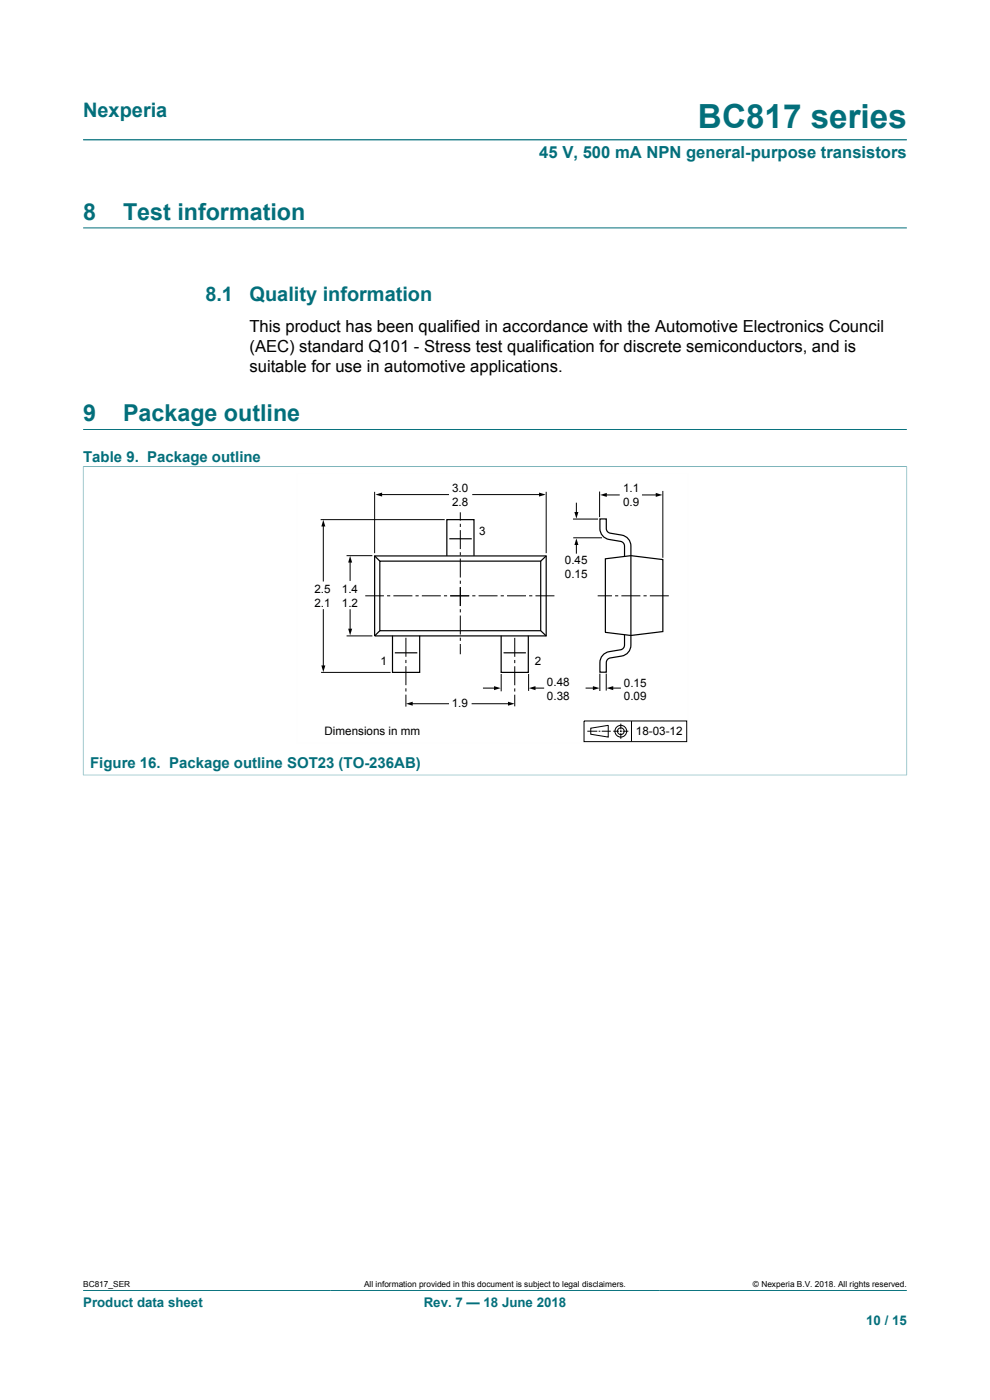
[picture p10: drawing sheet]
<svg xmlns="http://www.w3.org/2000/svg" width="210mm" height="297mm" viewBox="0 0 210 297" stroke-linecap="round" stroke-linejoin="round" font-family="sans-serif">
<defs><g id="words">
<text font-size="7.1" fill="#036f7b" x="148.1" y="27.2">BC817 series</text>
<g font-size="4.9" fill="#036f7b">
<text x="17.6" y="46.6">8</text>
<text x="26.1" y="46.6">Test information</text>
<text x="17.6" y="89.3">9</text>
<text x="26.1" y="89.3">Package outline</text>
</g>
<g font-size="4.2" fill="#036f7b">
<text x="17.6" y="24.8">Nexperia</text>
<text x="43.6" y="63.8">8.1</text>
<text x="52.9" y="63.8">Quality information</text>
</g>
<text font-size="3.5" fill="#036f7b" x="114.4" y="33.5">45 V, 500 mA NPN general-purpose transistors</text>
<g font-size="3.5">
<text x="52.9" y="70.4">This product has been qualified in accordance with the Automotive Electronics Council</text>
<text x="52.9" y="74.7">(AEC) standard Q101 - Stress test qualification for discrete semiconductors, and is</text>
<text x="52.9" y="78.9">suitable for use in automotive applications.</text>
</g>
<g font-size="3.2" fill="#036f7b">
<text x="17.6" y="97.9">Table 9. Package outline</text>
<text x="19.1" y="162.9">Figure 16. Package outline SOT23 (TO-236AB)</text>
</g>
<g font-size="2.8" fill="#036f7b">
<text x="17.6" y="277.3">Product data sheet</text>
<text x="89.9" y="277.3">Rev. 7 — 18 June 2018</text>
<text x="183.7" y="281">10 / 15</text>
</g>
<g font-size="2.5">
<text x="95.9" y="104.3">3.0</text>
<text x="95.9" y="107.3">2.8</text>
<text x="132.2" y="104.4">1.1</text>
<text x="132.2" y="107.3">0.9</text>
<text x="101.6" y="113.4">3</text>
<text x="119.8" y="119.7">0.45</text>
<text x="66.7" y="125.7">2.5</text>
<text x="72.5" y="125.7">1.4</text>
<text x="119.8" y="122.6">0.15</text>
<text x="66.7" y="128.7">2.1</text>
<text x="72.5" y="128.7">1.2</text>
<text x="80.7" y="141">1</text>
<text x="113.4" y="141">2</text>
<text x="116" y="145.6">0.48</text>
<text x="116" y="148.5">0.38</text>
<text x="132.3" y="145.7">0.15</text>
<text x="132.3" y="148.6">0.09</text>
<text x="68.8" y="156">Dimensions in mm</text>
<text x="95.8" y="150">1.9</text>
<text x="134.9" y="156">18-03-12</text>
</g>
<g font-size="1.8">
<text x="17.6" y="273.1">BC817_SER</text>
<text x="77.2" y="273.1">All information provided in this document is subject to legal disclaimers.</text>
<text x="159.7" y="273.1">© Nexperia B.V. 2018. All rights reserved.</text>
</g>
</g></defs>
<path d="M17.6 29.7h174.8M17.6 48.3h174.8M17.6 99h174.8M17.6 98.9v65.6M17.6 91.1h174.8M192.4 98.9v65.6M17.6 164.4h174.8M17.6 273.8h174.8" fill="none" stroke="#036f7b" stroke-width=".21"/>
<path d="M62.9 100.4h83.1v57.3h-83.1z" fill="none" stroke="#fefefe" stroke-width=".21"/>
<g fill="none" stroke="#000" stroke-width=".21">
<path d="M68 110.2h26.3M68.6 111.4v12M73.5 117.9h5.5M74.3 119.1v4.1M79.5 104.3v13M80.7 104.9h14.5M97.6 108.7v1.7M97.6 111.1v.7M97.6 112.5v4M97.6 117.2v.6M97.6 118.5v4M100.2 104.9h14.4"/>
<path d="M115.9 104.3v13M121.5 110.1h5.4M121.6 114.1h6.1M122.3 106.6v2.3M122.3 115.3v2.2M127.2 104.3v5.4M128.4 105h3.1M136.2 105h3.2M140.6 104.1v14.2M68.6 129.2v12.3M73.5 134.9h5.5M74.3 129.2v4.5"/>
<path d="M77.5 126.4h3.9M82.1 126.4h.7M83.4 126.4h4.1M86.1 135.3v4M86.1 140v.7M88.1 126.4h.7M89.5 126.4h4M94.2 126.4h.6M95.5 126.4h4M97.6 123.2v.7M97.6 124.5v4.1M97.6 129.2v.7"/>
<path d="M97.6 130.6v4M97.6 135.3v.6M97.6 136.6v2.2M100.2 126.4h.6M101.5 126.4h4M106.2 126.4h.7M107.6 126.4h4M109.2 135.3v4M112.2 126.4h.7M113.6 126.4h4M126.8 126.4h3M130.5 126.4h.6"/>
<path d="M131.8 126.4h4M136.5 126.4h.7M137.8 126.4h4.1M68.1 142.6h14.8M86.1 141.3v4.1M86.1 146v.7M86.1 147.4v2.5M87.2 149.3h8M100 149.3h8M102.4 146h2.7M106.3 143v3.7M109.2 140v.7"/>
<path d="M109.2 141.3v4.1M109.2 146v.7M109.2 147.4v2.4M112.1 143v3.6M113.3 146h2.1M123.9 152.9h21.8v4.4h-21.8zM124.2 146h1.8M124.6 155.1h2.1M125.3 154.5l3.7-.6v2.5l-3.7-.6zM127 155.1h.3M127.2 142.9v3.7M127.6 155.1h2"/>
<path d="M128.6 142.9v3.6M129.8 146h1.9M130.1 155.1h1.2M131.5 155.1h.4M131.7 153.5v1.2M131.7 154.9v.4M131.7 155.5v1.2M132.1 155.1h1.2M134 153v4.3"/>
<circle cx="131.7" cy="155.1" r="1.25"/>
<circle cx="131.7" cy="155.1" r=".71"/>
</g>
<g fill="#000">
<path d="M68.6 110.3l.4 1.4h-.8zM74.3 117.9l.4 1.4h-.8zM79.6 104.9l1.5-.4v.8zM114.3 104.5l1.5 .4-1.5 .4zM121.8 108.6h.9l-.4 1.4zM122.3 114.2l.4 1.4h-.9zM127.3 105l1.4-.4v.8zM139.1 104.6l1.4 .4-1.4 .4zM73.9 133.4h.8l-.4 1.4zM68.2 141.2h.8l-.4 1.4zM86.1 149.3l1.4-.4v.8zM104.8 145.6l1.4 .4-1.4 .4z"/>
<path d="M107.8 148.9l1.4 .4-1.4 .4zM112.2 146l1.4-.4v.8zM125.8 145.6l1.4 .4-1.4 .4zM128.7 146l1.4-.4v.8z"/>
</g>
<g fill="none" stroke="#000" stroke-width=".25">
<path d="M79.5 117.9h36.4v17h-36.4zM79.5 117.9l1.1 1.1M80.6 119h34.1v14.8h-34.1zM94.8 117.9v-7.7h5.7v7.7M95.3 114.3h4.8M115.9 117.9l-1.2 1.1M128.4 118.5l5.4-.6 6.8 .8v15.3l-6.8 .8-5.4-.7zM132.5 118v-2.2a1 1 0 0 0-.9-1l-2.4-.4a2.35 2.35 0 0 1-1.9-2.3v-2h1.3v2a1.01 1.01 0 0 0 .8 1l2.5 .4a2.34 2.34 0 0 1 1.9 2.3v19a3.8 3.8 0 0 1-.9 3.9l-1 .5-2.5 .4a1.01 1.01 0 0 0-.8 1v2h-1.3a3.8 3.8 0 0 1 .9-3.9l1-.5 2.4-.4a1.01 1.01 0 0 0 .9-1v-2.2M80.6 133.8l-1.1 1.1M83.3 134.8v7.8h5.7v-7.8M83.8 138.5h4.7M106.3 134.8v7.8h5.8v-7.8"/>
<path d="M106.8 138.5h4.8M114.7 133.8l1.2 1.1"/>
</g>
<use href="#words"/>
</svg>
